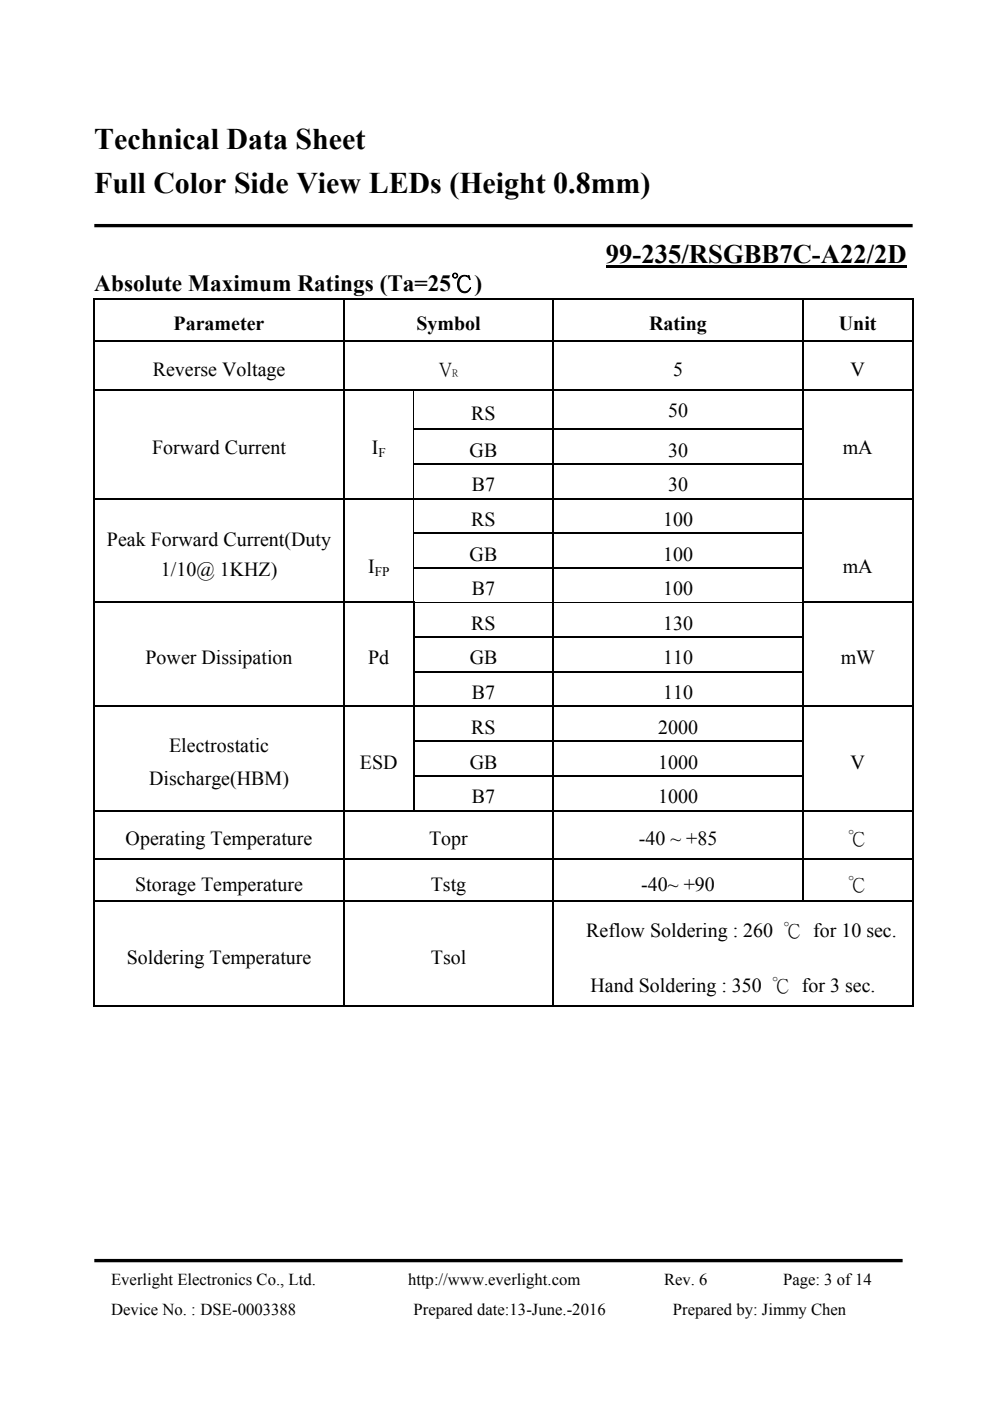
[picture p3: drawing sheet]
<svg xmlns="http://www.w3.org/2000/svg" width="210mm" height="297mm" viewBox="0 0 210 297" stroke-linecap="round" stroke-linejoin="round" font-family="sans-serif">
<defs><g id="words">
<g font-size="6.3">
<text x="20" y="31.5">Technical Data Sheet</text>
<text x="20" y="40.9">Full Color Side View LEDs (Height 0.8mm)</text>
</g>
<text font-size="5.7" x="128.5" y="55.7">99-235/RSGBB7C-A22/2D</text>
<text font-size="4.9" x="20" y="61.6">Absolute Maximum Ratings (Ta=25℃)</text>
<g font-size="4.2">
<text x="36.8" y="70">Parameter</text>
<text x="88.3" y="70">Symbol</text>
<text x="137.7" y="70">Rating</text>
<text x="177.9" y="70">Unit</text>
<text x="32.4" y="79.6">Reverse Voltage</text>
<text x="93" y="79.6">V</text>
<text x="142.8" y="79.6">5</text>
<text x="180.4" y="79.6">V</text>
<text x="99.9" y="89">RS</text>
<text x="141.7" y="88.5">50</text>
<text x="32.3" y="96.3">Forward Current</text>
<text x="78.8" y="96.3">I</text>
<text x="99.6" y="96.8">GB</text>
<text x="141.7" y="96.8">30</text>
<text x="178.8" y="96.3">mA</text>
<text x="100.1" y="104.2">B7</text>
<text x="141.7" y="104.2">30</text>
<text x="99.9" y="111.5">RS</text>
<text x="140.7" y="111.5">100</text>
<text x="22.7" y="115.8">Peak Forward Current(Duty</text>
<text x="99.6" y="118.9">GB</text>
<text x="140.7" y="118.9">100</text>
<text x="34.1" y="122.1">1/10@ 1KHZ)</text>
<text x="78.1" y="121.6">I</text>
<text x="178.8" y="121.6">mA</text>
<text x="100.1" y="126.2">B7</text>
<text x="140.7" y="126.2">100</text>
<text x="100" y="133.5">RS</text>
<text x="140.7" y="133.5">130</text>
<text x="30.9" y="140.9">Power Dissipation</text>
<text x="78.1" y="140.9">Pd</text>
<text x="99.6" y="140.9">GB</text>
<text x="140.7" y="140.9">110</text>
<text x="178.3" y="140.9">mW</text>
<text x="100.1" y="148.2">B7</text>
<text x="140.7" y="148.2">110</text>
<text x="100" y="155.6">RS</text>
<text x="139.6" y="155.6">2000</text>
<text x="35.9" y="159.4">Electrostatic</text>
<text x="31.6" y="166.5">Discharge(HBM)</text>
<text x="76.3" y="163">ESD</text>
<text x="99.6" y="162.9">GB</text>
<text x="139.6" y="162.9">1000</text>
<text x="180.4" y="163">V</text>
<text x="100.1" y="170.3">B7</text>
<text x="139.6" y="170.3">1000</text>
<text x="26.6" y="179.2">Operating Temperature</text>
<text x="91" y="179.2">Topr</text>
<text x="135.5" y="179.2">-40 ~ +85</text>
<text x="179.8" y="179.2">℃</text>
<text x="28.6" y="188.8">Storage Temperature</text>
<text x="91.4" y="188.8">Tstg</text>
<text x="136" y="188.8">-40~ +90</text>
<text x="179.8" y="188.8">℃</text>
<text x="124.4" y="198.8">Reflow Soldering : 260 ℃ for 10 sec.</text>
<text x="26.9" y="204.4">Soldering Temperature</text>
<text x="91.4" y="204.3">Tsol</text>
<text x="125.2" y="210.4">Hand Soldering : 350 ℃ for 3 sec.</text>
</g>
<g font-size="3.5">
<text x="23.6" y="272.4">Everlight Electronics Co., Ltd.</text>
<text x="86.6" y="272.4">http://www.everlight.com</text>
<text x="140.8" y="272.4">Rev. 6</text>
<text x="166.1" y="272.4">Page: 3 of 14</text>
<text x="23.6" y="278.7">Device No. : DSE-0003388</text>
<text x="87.7" y="278.7">Prepared date:13-June.-2016</text>
<text x="142.7" y="278.7">Prepared by: Jimmy Chen</text>
</g>
<g font-size="2.8">
<text x="80.3" y="96.8">F</text>
<text x="79.5" y="122.1">FP</text>
</g>
<text font-size="2.1" x="95.9" y="79.6">R</text>
</g></defs>
<g fill="#000">
<path d="M128.5 56.3h63.8v.5h-63.8zM19.9 63.4h.2v.2h-.2zM19.9 72.2h.2v.3h-.2zM72.8 63.4h.2v.2h-.2zM72.8 72.2h.2v.3h-.2zM117.2 63.4h.3v.2h-.3zM117.2 72.2h.3v.3h-.3zM170.2 63.4h.2v.2h-.2zM170.2 72.2h.2v.3h-.2zM193.4 63.4h.3v.2h-.3zM193.4 72.2h.3v.3h-.3zM19.9 82.6h.2v.2h-.2z"/>
<path d="M19.9 90.9h.2v.3h-.2zM19.9 98.2h.2v.3h-.2zM72.8 82.6h.2v.2h-.2zM72.8 90.9h.2v.3h-.2zM72.8 98.2h.2v.3h-.2zM87.7 82.8h.1zM87.7 90.9h.1v.3h-.1zM87.7 98.2h.1v.3h-.1zM117.2 82.6h.3v.2h-.3zM117.2 90.9h.3v.3h-.3zM117.2 98.2h.3v.3h-.3zM170.2 82.6h.2v.2h-.2z"/>
<path d="M170.2 90.9h.2v.3h-.2zM170.2 98.2h.2v.3h-.2zM193.4 82.6h.3v.2h-.3zM193.4 90.9h.3v.3h-.3zM193.4 98.2h.3v.3h-.3zM19.9 105.6h.2v.3h-.2zM19.9 112.9h.2v.3h-.2zM72.8 105.6h.2v.3h-.2zM72.8 112.9h.2v.3h-.2zM87.7 105.8l.1 .1zM87.7 112.9h.1v.3h-.1zM117.2 105.6h.3v.3h-.3z"/>
<path d="M117.2 112.9h.3v.3h-.3zM170.2 105.6h.2v.3h-.2zM170.2 112.9h.2v.3h-.2zM193.4 105.6h.3v.3h-.3zM193.4 112.9h.3v.3h-.3zM19.9 120.3h.2v.2h-.2zM19.9 127.6h.2v.3h-.2zM19.9 135h.2v.2h-.2zM72.8 120.3h.2v.2h-.2zM72.8 127.6h.2v.3h-.2zM72.8 135h.2v.2h-.2zM87.6 127.6h.3v.3h-.3z"/>
<path d="M87.6 135h.3v.2h-.3zM87.7 120.3h.1v.2h-.1zM117.2 120.3h.3v.2h-.3zM117.2 127.6h.3v.3h-.3zM117.2 135h.3v.2h-.3zM170.2 120.3h.2v.2h-.2zM170.2 127.6h.2v.3h-.2zM170.2 135h.2v.2h-.2zM193.4 120.3h.3v.2h-.3zM193.4 127.6h.3v.3h-.3zM193.4 135h.3v.2h-.3zM19.9 142.3h.2v.3h-.2z"/>
<path d="M19.9 149.6h.2v.3h-.2zM19.9 157h.2v.3h-.2zM72.8 142.3h.2v.3h-.2zM72.8 149.6h.2v.3h-.2zM72.8 157h.2v.3h-.2zM87.6 142.3h.3v.3h-.3zM87.6 149.6h.3v.3h-.3zM87.6 157h.3v.3h-.3zM117.2 142.3h.3v.3h-.3zM117.2 149.6h.3v.3h-.3zM117.2 157h.3v.3h-.3zM170.2 142.3h.2v.3h-.2z"/>
<path d="M170.2 149.6h.2v.3h-.2zM170.2 157h.2v.3h-.2zM193.4 142.3h.3v.3h-.3zM193.4 149.6h.3v.3h-.3zM193.4 157h.3v.3h-.3zM19.9 164.4h.2v.3h-.2zM19.9 171.8h.2v.2h-.2zM72.8 164.4h.2v.3h-.2zM72.8 171.8h.2v.2h-.2zM87.6 164.4h.3v.3h-.3zM117.2 164.4h.3v.3h-.3zM117.2 171.8h.3v.2h-.3z"/>
<path d="M170.2 164.4h.2v.3h-.2zM170.2 171.8h.2v.2h-.2zM193.4 164.4h.3v.3h-.3zM193.4 171.8h.3v.2h-.3zM19.9 182.1h.2v.3h-.2zM19.9 191h.2v.3h-.2zM72.8 182.1h.2v.3h-.2zM72.8 191h.2v.3h-.2zM117.2 182.1h.3v.3h-.3zM117.2 191h.3v.3h-.3zM170.2 182.1h.2v.3h-.2zM193.4 182.1h.3v.3h-.3z"/>
<path d="M193.4 191h.3v.3h-.3zM193.4 213.1h.3v.2h-.3z"/>
</g>
<path d="M20 47.8h173.6M20 267.3h171.5" fill="none" stroke="#000" stroke-width=".71" stroke-linecap="butt"/>
<g fill="none" stroke="#000" stroke-width=".25">
<path d="M19.9 63.5h52.9M20 63.6v8.6M20 72.5v10M20.1 72.3h52.7M72.9 63.6v8.6M72.9 72.5v10M73 63.5h44.2M73 72.3h44.2M117.4 63.6v8.6M117.4 72.5v10M117.5 63.5h52.7M117.5 72.3h52.7"/>
<path d="M170.3 63.6v8.6M170.3 72.5v10M170.4 63.5h23M170.4 72.3h23M193.6 63.6v8.6M193.6 72.5v10M20 82.8v8.1M20 91.2v7M20 98.5v7.1M20.1 82.7h52.7M72.9 82.8v8.1M72.9 91.2v7"/>
<path d="M72.9 98.5v7.1M73 82.7h44.2M87.8 91h29.4M87.8 98.4h29.4M117.4 82.8v8.1M117.4 91.2v7M117.4 98.5v7.1M117.5 82.7h52.7M117.5 91h52.7M117.5 98.4h52.7M170.3 82.8v8.1M170.3 91.2v7"/>
<path d="M170.3 98.5v7.1M170.4 82.7h23M193.6 82.8v8.1M193.6 91.2v7M193.6 98.5v7.1M20 105.9v7M20 113.2v7.1M20.1 105.7h52.7M72.9 105.9v7M72.9 113.2v7.1M73 105.7h44.2M87.8 113.1h29.4"/>
<path d="M117.4 105.9v7M117.4 113.2v7.1M117.5 105.7h52.7M117.5 113.1h52.7M170.3 105.9v7M170.3 113.2v7.1M170.4 105.7h23M193.6 105.9v7M193.6 113.2v7.1M20 120.5v7.1M20 127.9v7.1M20 135.2v7.1"/>
<path d="M20.1 127.7h52.7M72.9 120.5v7.1M72.9 127.9v7.1M72.9 135.2v7.1M73 127.7h14.6M87.7 127.9v7.1M87.7 135.2v7.1M87.8 120.4h29.4M87.9 135.1h29.3M117.4 120.5v7.1M117.4 127.9v7.1M117.4 135.2v7.1"/>
<path d="M117.5 120.4h52.7M117.5 135.1h52.7M170.3 120.5v7.1M170.3 127.9v7.1M170.3 135.2v7.1M170.4 127.7h23M193.6 120.5v7.1M193.6 127.9v7.1M193.6 135.2v7.1M20 142.6v7M20 149.9v7.1M20 157.3v7.1"/>
<path d="M20.1 149.8h52.7M72.9 142.6v7M72.9 149.9v7.1M72.9 157.3v7.1M73 149.8h14.6M87.7 142.6v7M87.7 149.9v7.1M87.7 157.3v7.1M87.9 142.4h29.3M87.9 149.8h29.3M87.9 157.1h29.3M117.4 142.6v7"/>
<path d="M117.4 149.9v7.1M117.4 157.3v7.1M117.5 142.4h52.7M117.5 149.8h52.7M117.5 157.1h52.7M170.3 142.6v7M170.3 149.9v7.1M170.3 157.3v7.1M170.4 149.8h23M193.6 142.6v7M193.6 149.9v7.1M193.6 157.3v7.1"/>
<path d="M20 164.7v7.1M20 172v10.1M20.1 171.9h52.7M72.9 164.7v7.1M72.9 172v10.1M73 171.9h44.2M87.7 164.7v7.1M87.9 164.5h29.3M117.4 164.7v7.1M117.4 172v10.1M117.5 164.5h52.7M117.5 171.9h52.7"/>
<path d="M170.3 164.7v7.1M170.3 172v10.1M170.4 171.9h23M193.6 164.7v7.1M193.6 172v10.1M20 182.4v8.6M20 191.3v22M20.1 182.2h52.7M20.1 191.1h52.7M72.9 182.4v8.6M72.9 191.3v22M73 182.2h44.2"/>
<path d="M73 191.1h44.2M117.4 182.4v8.6M117.4 191.3v22M117.5 182.2h52.7M117.5 191.1h75.9M170.3 182.4v8.6M170.4 182.2h23M193.6 182.4v8.6M193.6 191.3v22M19.9 213.2h52.9M73 213.2h44.2M117.5 213.2h75.9"/>
</g>
<path d="M87.7 82.8v8.1M87.7 91.2v7M87.7 98.5v7.1M87.7 105.9v7M87.7 113.2v7.1M87.7 120.5v7.1M87.9 127.7h29.3M117.5 127.7h52.7" fill="none" stroke="#000" stroke-width=".21"/>
<use href="#words"/>
</svg>
